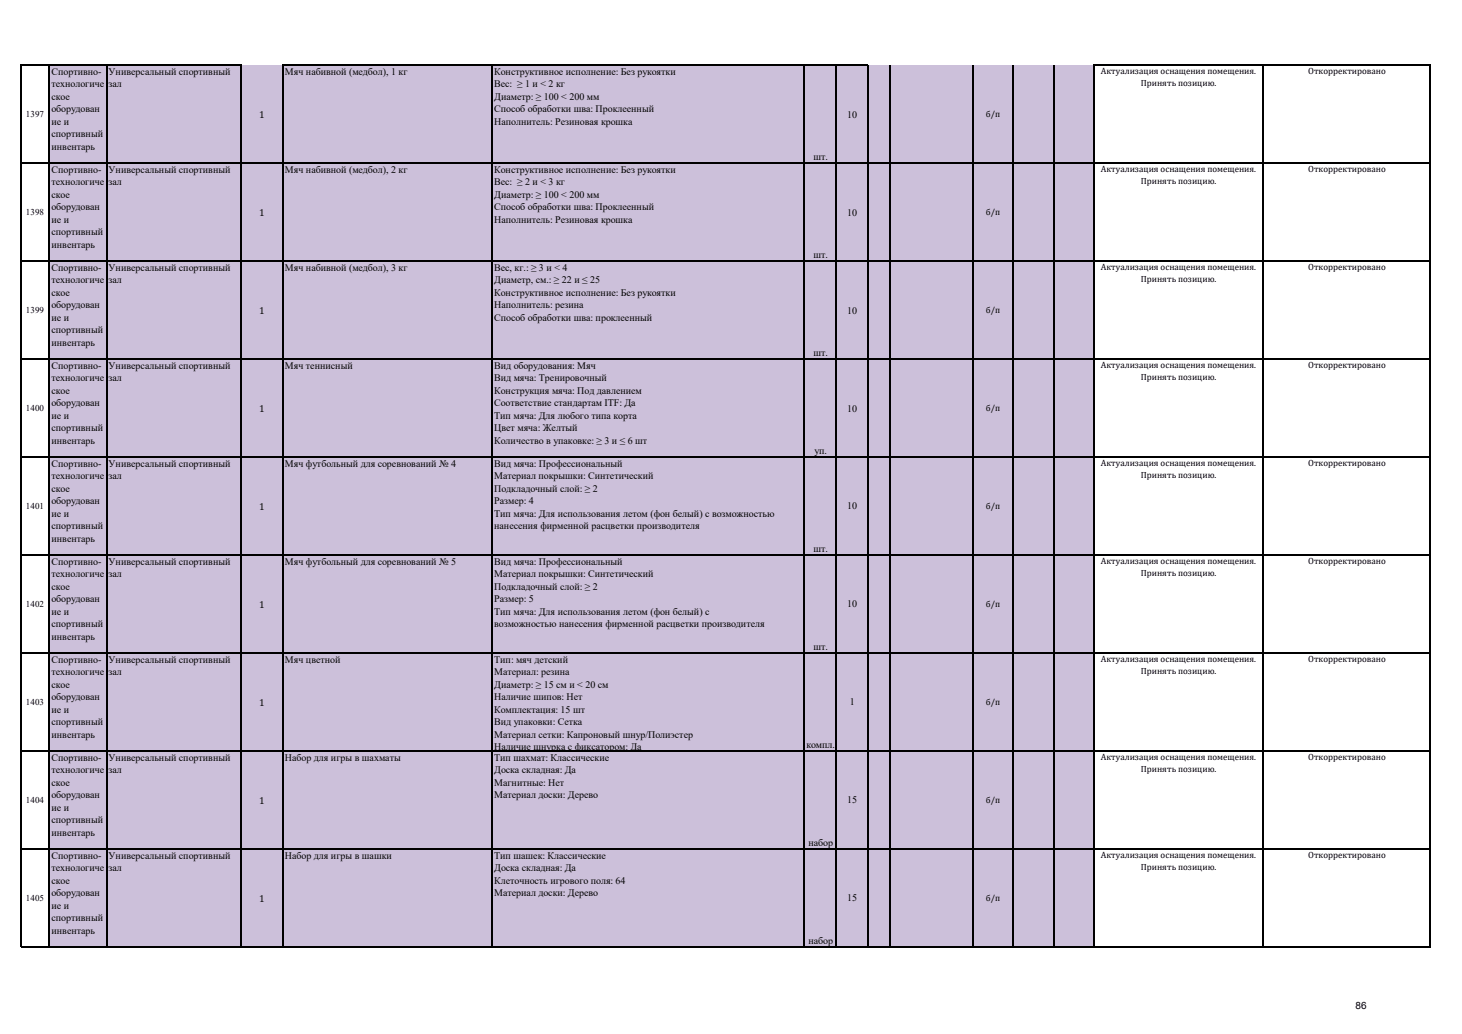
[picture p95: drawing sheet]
<svg xmlns="http://www.w3.org/2000/svg" width="297mm" height="210mm" viewBox="0 0 297 210" stroke-linecap="round" stroke-linejoin="round" font-family="sans-serif">
<defs><g id="words">
<g font-size="2">
<text x="10.5" y="15.2">Спортивно-</text>
<text x="10.5" y="17.7">технологиче</text>
<text x="22.1" y="15.2">Универсальный спортивный</text>
<text x="22.1" y="17.7">зал</text>
<text x="57.9" y="15.2">Мяч набивной (медбол), 1 кг</text>
<text x="100.4" y="15.2">Конструктивное исполнение: Без рукоятки</text>
<text x="100.4" y="17.7">Вес: ≥ 1 и &lt; 2 кг</text>
<text x="10.5" y="20.3">ское</text>
<text x="10.5" y="22.8">оборудован</text>
<text x="52.6" y="23.9">1</text>
<text x="100.4" y="20.3">Диаметр: ≥ 100 &lt; 200 мм</text>
<text x="100.4" y="22.8">Способ обработки шва: Проклеенный</text>
<text x="172.1" y="23.9">10</text>
<text x="10.5" y="25.4">ие и</text>
<text x="10.5" y="27.9">спортивный</text>
<text x="100.4" y="25.4">Наполнитель: Резиновая крошка</text>
<text x="10.5" y="30.4">инвентарь</text>
<text x="10.5" y="35.1">Спортивно-</text>
<text x="22.1" y="35.1">Универсальный спортивный</text>
<text x="57.9" y="35.1">Мяч набивной (медбол), 2 кг</text>
<text x="100.4" y="35.1">Конструктивное исполнение: Без рукоятки</text>
<text x="165.3" y="32.6">шт.</text>
<text x="10.5" y="37.6">технологиче</text>
<text x="10.5" y="40.2">ское</text>
<text x="22.1" y="37.6">зал</text>
<text x="100.4" y="37.6">Вес: ≥ 2 и &lt; 3 кг</text>
<text x="100.4" y="40.2">Диаметр: ≥ 100 &lt; 200 мм</text>
<text x="10.5" y="42.7">оборудован</text>
<text x="10.5" y="45.3">ие и</text>
<text x="10.5" y="47.8">спортивный</text>
<text x="52.6" y="43.8">1</text>
<text x="100.4" y="42.7">Способ обработки шва: Проклеенный</text>
<text x="100.4" y="45.3">Наполнитель: Резиновая крошка</text>
<text x="172.1" y="43.8">10</text>
<text x="10.5" y="50.3">инвентарь</text>
<text x="165.3" y="52.5">шт.</text>
<text x="10.5" y="55">Спортивно-</text>
<text x="10.5" y="57.5">технологиче</text>
<text x="22.1" y="55">Универсальный спортивный</text>
<text x="22.1" y="57.5">зал</text>
<text x="57.9" y="55">Мяч набивной (медбол), 3 кг</text>
<text x="100.4" y="55">Вес, кг.: ≥ 3 и &lt; 4</text>
<text x="100.4" y="57.5">Диаметр, см.: ≥ 22 и ≤ 25</text>
<text x="10.5" y="60.1">ское</text>
<text x="10.5" y="62.6">оборудован</text>
<text x="10.5" y="65.2">ие и</text>
<text x="52.6" y="63.7">1</text>
<text x="100.4" y="60.1">Конструктивное исполнение: Без рукоятки</text>
<text x="100.4" y="62.6">Наполнитель: резина</text>
<text x="100.4" y="65.2">Способ обработки шва: проклеенный</text>
<text x="172.1" y="63.7">10</text>
<text x="10.5" y="67.7">спортивный</text>
<text x="10.5" y="70.2">инвентарь</text>
<text x="10.5" y="74.9">Спортивно-</text>
<text x="10.5" y="77.4">технологиче</text>
<text x="22.1" y="74.9">Универсальный спортивный</text>
<text x="22.1" y="77.4">зал</text>
<text x="57.9" y="74.9">Мяч теннисный</text>
<text x="100.4" y="74.9">Вид оборудования: Мяч</text>
<text x="100.4" y="77.4">Вид мяча: Тренировочный</text>
<text x="165.3" y="72.4">шт.</text>
<text x="10.5" y="80">ское</text>
<text x="10.5" y="82.5">оборудован</text>
<text x="52.6" y="83.6">1</text>
<text x="100.4" y="80">Конструкция мяча: Под давлением</text>
<text x="100.4" y="82.5">Соответствие стандартам ITF: Да</text>
<text x="172.1" y="83.6">10</text>
<text x="10.5" y="85.1">ие и</text>
<text x="10.5" y="87.6">спортивный</text>
<text x="100.4" y="85.1">Тип мяча: Для любого типа корта</text>
<text x="100.4" y="87.6">Цвет мяча: Желтый</text>
<text x="10.5" y="90.1">инвентарь</text>
<text x="10.5" y="94.8">Спортивно-</text>
<text x="22.1" y="94.8">Универсальный спортивный</text>
<text x="57.9" y="94.8">Мяч футбольный для соревнований № 4</text>
<text x="100.4" y="90.1">Количество в упаковке: ≥ 3 и ≤ 6 шт</text>
<text x="100.4" y="94.8">Вид мяча: Профессиональный</text>
<text x="165.5" y="92.3">уп.</text>
<text x="10.5" y="97.3">технологиче</text>
<text x="10.5" y="99.9">ское</text>
<text x="22.1" y="97.3">зал</text>
<text x="100.4" y="97.3">Материал покрышки: Синтетический</text>
<text x="100.4" y="99.9">Подкладочный слой: ≥ 2</text>
<text x="10.5" y="102.4">оборудован</text>
<text x="10.5" y="105">ие и</text>
<text x="10.5" y="107.5">спортивный</text>
<text x="52.6" y="103.5">1</text>
<text x="100.4" y="102.4">Размер: 4</text>
<text x="100.4" y="105">Тип мяча: Для использования летом (фон белый) с возможностью</text>
<text x="100.4" y="107.5">нанесения фирменной расцветки производителя</text>
<text x="172.1" y="103.5">10</text>
<text x="10.5" y="110">инвентарь</text>
<text x="165.3" y="112.2">шт.</text>
<text x="10.5" y="114.7">Спортивно-</text>
<text x="10.5" y="117.2">технологиче</text>
<text x="10.5" y="119.8">ское</text>
<text x="22.1" y="114.7">Универсальный спортивный</text>
<text x="22.1" y="117.2">зал</text>
<text x="57.9" y="114.7">Мяч футбольный для соревнований № 5</text>
<text x="100.4" y="114.7">Вид мяча: Профессиональный</text>
<text x="100.4" y="117.2">Материал покрышки: Синтетический</text>
<text x="100.4" y="119.8">Подкладочный слой: ≥ 2</text>
<text x="10.5" y="122.3">оборудован</text>
<text x="10.5" y="124.9">ие и</text>
<text x="52.6" y="123.4">1</text>
<text x="100.4" y="122.3">Размер: 5</text>
<text x="100.4" y="124.9">Тип мяча: Для использования летом (фон белый) с</text>
<text x="172.1" y="123.4">10</text>
<text x="10.5" y="127.4">спортивный</text>
<text x="10.5" y="129.9">инвентарь</text>
<text x="100.4" y="127.4">возможностью нанесения фирменной расцветки производителя</text>
<text x="10.5" y="134.6">Спортивно-</text>
<text x="10.5" y="137.1">технологиче</text>
<text x="22.1" y="134.6">Универсальный спортивный</text>
<text x="22.1" y="137.1">зал</text>
<text x="57.9" y="134.6">Мяч цветной</text>
<text x="100.4" y="134.6">Тип: мяч детский</text>
<text x="100.4" y="137.1">Материал: резина</text>
<text x="165.3" y="132.1">шт.</text>
<text x="10.5" y="139.7">ское</text>
<text x="10.5" y="142.2">оборудован</text>
<text x="52.6" y="143.3">1</text>
<text x="100.4" y="139.7">Диаметр: ≥ 15 см и &lt; 20 см</text>
<text x="100.4" y="142.2">Наличие шипов: Нет</text>
<text x="172.6" y="143.3">1</text>
<text x="10.5" y="144.8">ие и</text>
<text x="10.5" y="147.3">спортивный</text>
<text x="10.5" y="149.8">инвентарь</text>
<text x="100.4" y="144.8">Комплектация: 15 шт</text>
<text x="100.4" y="147.3">Вид упаковки: Сетка</text>
<text x="100.4" y="149.8">Материал сетки: Капроновый шнур/Полиэстер</text>
<text x="10.5" y="154.5">Спортивно-</text>
<text x="22.1" y="154.5">Универсальный спортивный</text>
<text x="57.9" y="154.5">Набор для игры в шахматы</text>
<text x="100.4" y="152.4">Наличие шнурка с фиксатором: Да</text>
<text x="100.4" y="154.5">Тип шахмат: Классические</text>
<text x="163.8" y="152">компл.</text>
<text x="10.5" y="157">технологиче</text>
<text x="10.5" y="159.6">ское</text>
<text x="22.1" y="157">зал</text>
<text x="100.4" y="157">Доска складная: Да</text>
<text x="100.4" y="159.6">Магнитные: Нет</text>
<text x="10.5" y="162.1">оборудован</text>
<text x="10.5" y="164.7">ие и</text>
<text x="10.5" y="167.2">спортивный</text>
<text x="52.6" y="163.2">1</text>
<text x="100.4" y="162.1">Материал доски: Дерево</text>
<text x="172.1" y="163.2">15</text>
<text x="10.5" y="169.7">инвентарь</text>
<text x="164.2" y="171.9">набор</text>
<text x="10.5" y="174.4">Спортивно-</text>
<text x="10.5" y="176.9">технологиче</text>
<text x="10.5" y="179.5">ское</text>
<text x="22.1" y="174.4">Универсальный спортивный</text>
<text x="22.1" y="176.9">зал</text>
<text x="57.9" y="174.4">Набор для игры в шашки</text>
<text x="100.4" y="174.4">Тип шашек: Классические</text>
<text x="100.4" y="176.9">Доска складная: Да</text>
<text x="100.4" y="179.5">Клеточность игрового поля: 64</text>
<text x="10.5" y="182">оборудован</text>
<text x="10.5" y="184.6">ие и</text>
<text x="52.6" y="183.1">1</text>
<text x="100.4" y="182">Материал доски: Дерево</text>
<text x="172.1" y="183.1">15</text>
<text x="10.5" y="187.1">спортивный</text>
<text x="10.5" y="189.6">инвентарь</text>
<text x="164.2" y="191.8">набор</text>
<text x="275.4" y="205">86</text>
</g>
<g font-size="1.8">
<text x="223.6" y="15.1">Актуализация оснащения помещения.</text>
<text x="231.8" y="17.4">Принять позицию.</text>
<text x="265.8" y="15.1">Откорректировано</text>
<text x="5.2" y="23.8">1397</text>
<text x="200.3" y="23.8">б/п</text>
<text x="223.6" y="35">Актуализация оснащения помещения.</text>
<text x="265.8" y="35">Откорректировано</text>
<text x="231.8" y="37.3">Принять позицию.</text>
<text x="5.2" y="43.7">1398</text>
<text x="200.3" y="43.7">б/п</text>
<text x="223.6" y="54.9">Актуализация оснащения помещения.</text>
<text x="231.8" y="57.2">Принять позицию.</text>
<text x="265.8" y="54.9">Откорректировано</text>
<text x="5.2" y="63.6">1399</text>
<text x="200.3" y="63.6">б/п</text>
<text x="223.6" y="74.8">Актуализация оснащения помещения.</text>
<text x="231.8" y="77.1">Принять позицию.</text>
<text x="265.8" y="74.8">Откорректировано</text>
<text x="5.2" y="83.5">1400</text>
<text x="200.3" y="83.5">б/п</text>
<text x="223.6" y="94.7">Актуализация оснащения помещения.</text>
<text x="265.8" y="94.7">Откорректировано</text>
<text x="231.8" y="97">Принять позицию.</text>
<text x="5.2" y="103.4">1401</text>
<text x="200.3" y="103.4">б/п</text>
<text x="223.6" y="114.6">Актуализация оснащения помещения.</text>
<text x="231.8" y="116.9">Принять позицию.</text>
<text x="265.8" y="114.6">Откорректировано</text>
<text x="5.2" y="123.3">1402</text>
<text x="200.3" y="123.3">б/п</text>
<text x="223.6" y="134.5">Актуализация оснащения помещения.</text>
<text x="231.8" y="136.8">Принять позицию.</text>
<text x="265.8" y="134.5">Откорректировано</text>
<text x="5.2" y="143.2">1403</text>
<text x="200.3" y="143.2">б/п</text>
<text x="223.6" y="154.4">Актуализация оснащения помещения.</text>
<text x="265.8" y="154.4">Откорректировано</text>
<text x="231.8" y="156.7">Принять позицию.</text>
<text x="5.2" y="163.1">1404</text>
<text x="200.3" y="163.1">б/п</text>
<text x="223.6" y="174.3">Актуализация оснащения помещения.</text>
<text x="231.8" y="176.6">Принять позицию.</text>
<text x="265.8" y="174.3">Откорректировано</text>
<text x="5.2" y="183">1405</text>
<text x="200.3" y="183">б/п</text>
</g>
</g></defs>
<path d="M10 13.3h212.3v179h-212.3z" fill-rule="evenodd" fill="#ccc0da"/>
<g fill="none" stroke="#000" stroke-width=".21">
<path d="M4.2 13.1v179.3M4.3 13.2h44.7M10.1 13.3v179.1M21.7 13.3v179.1M48.9 13.3v179.1M57.5 13.1v179.3M57.6 13.2h118.8M100 13.3v179.1M163.3 13.3v179.1M169.9 13.3v179.1M176.3 13.3v179.1M180.9 13.2v179.2"/>
<path d="M197.7 13.2v179.2M205.8 13.2v179.2M214 13.2v179.2M222.3 13.1v179.3M222.4 13.2h68.2M256.6 13.3v179.1M290.5 13.3v179.1M4.3 33.1h286.3M4.3 53h286.3M4.3 72.9h286.3M4.3 92.8h286.3M4.3 112.7h286.3"/>
<path d="M4.3 132.6h286.3M4.3 152.5h286.3M4.3 172.4h286.3M4.3 192.3h286.3"/>
</g>
<use href="#words"/>
</svg>
